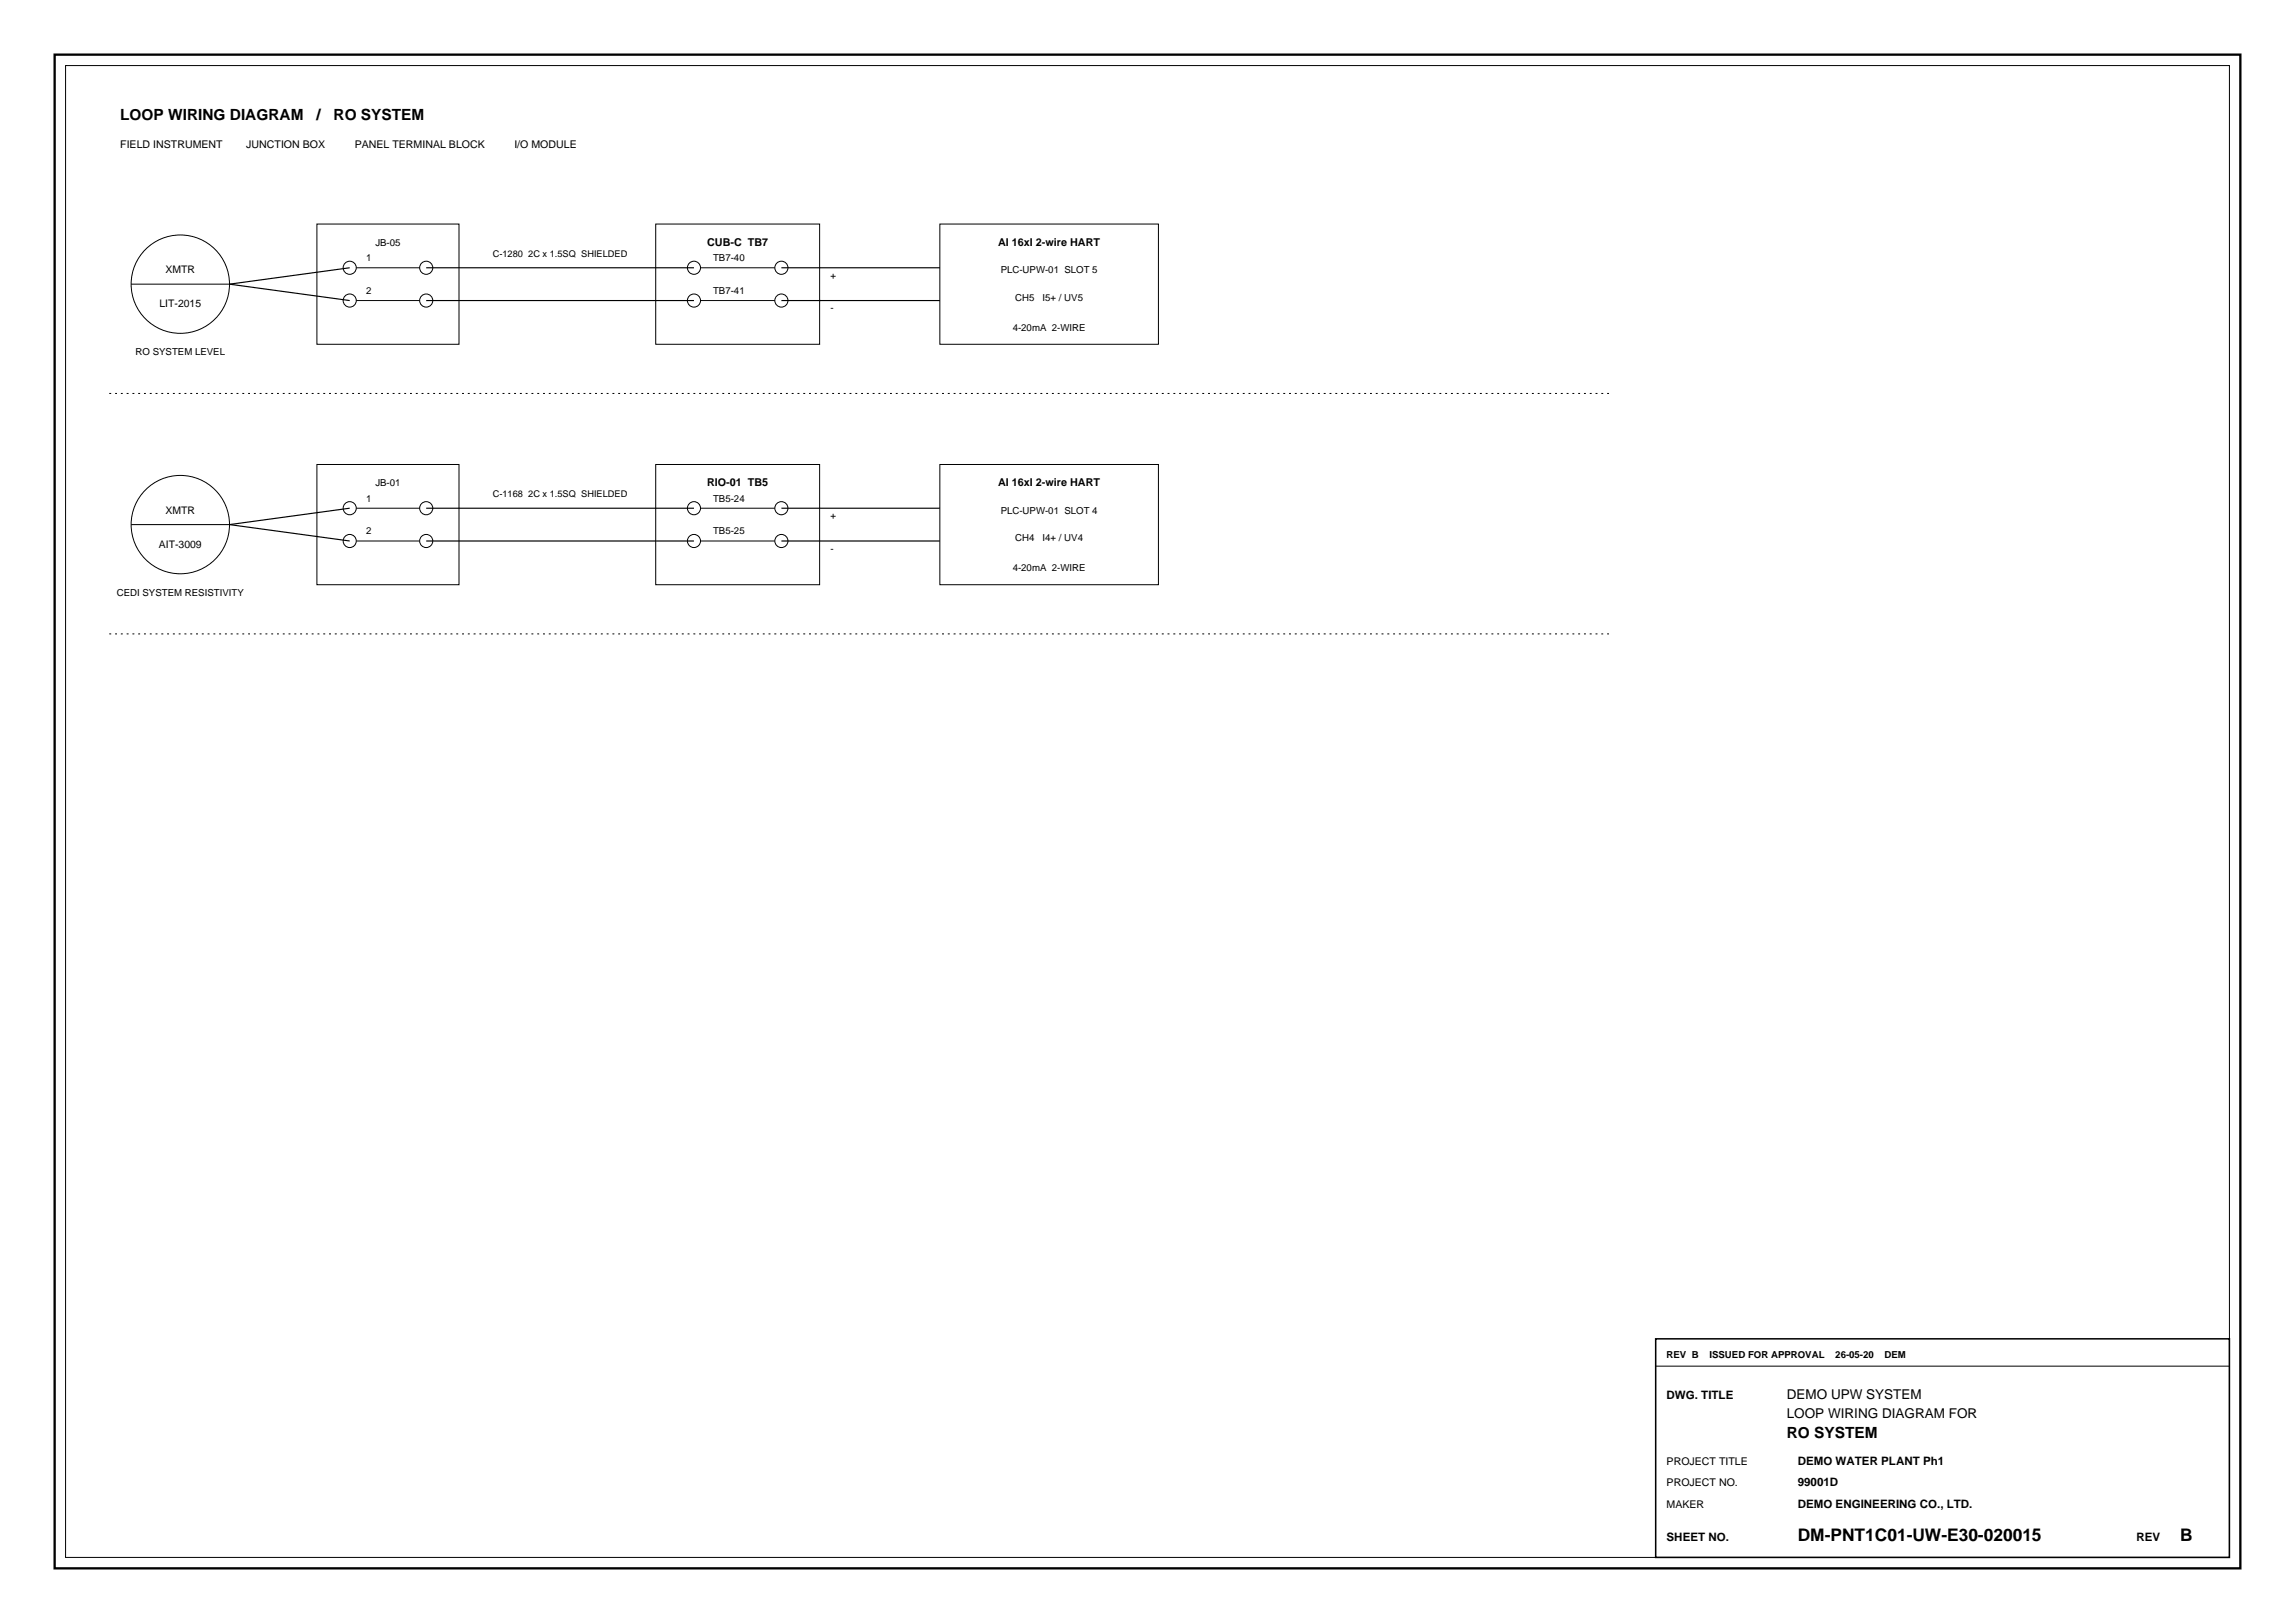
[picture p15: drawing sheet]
<svg xmlns="http://www.w3.org/2000/svg" width="420mm" height="297mm" viewBox="0 0 420 297" stroke-linecap="round" stroke-linejoin="round" font-family="sans-serif">
<defs><g id="words">
<g font-size="3.2">
<text x="329" y="282">DM-PNT1C01-UW-E30-020015</text>
<text x="399" y="282">B</text>
</g>
<g font-size="2.8">
<text x="22" y="22">LOOP WIRING DIAGRAM</text>
<text x="57.9" y="22">/</text>
<text x="61" y="22">RO SYSTEM</text>
<text x="327" y="263.2">RO SYSTEM</text>
</g>
<g font-size="2.5">
<text x="327" y="256">DEMO UPW SYSTEM</text>
<text x="327" y="259.4">LOOP WIRING DIAGRAM FOR</text>
</g>
<g font-size="2.1">
<text x="305" y="256">DWG. TITLE</text>
<text x="329" y="268">DEMO WATER PLANT Ph1</text>
<text x="329" y="272">99001D</text>
<text x="329" y="276">DEMO ENGINEERING CO., LTD.</text>
<text x="305" y="282">SHEET NO.</text>
<text x="391" y="282">REV</text>
</g>
<g font-size="2">
<text x="129.4" y="45">CUB-C TB7</text>
<text x="182.7" y="45">AI 16xI 2-wire HART</text>
<text x="129.4" y="89">RIO-01 TB5</text>
<text x="182.7" y="89">AI 16xI 2-wire HART</text>
</g>
<g font-size="1.9">
<text x="22" y="27">FIELD INSTRUMENT</text>
<text x="45.1" y="27">JUNCTION BOX</text>
<text x="64.9" y="27">PANEL TERMINAL BLOCK</text>
<text x="94.1" y="27">I/O MODULE</text>
<text x="30.3" y="50">XMTR</text>
<text x="29.2" y="56.2">LIT-2015</text>
<text x="30.3" y="94">XMTR</text>
<text x="29.1" y="100.2">AIT-3009</text>
<text x="305" y="268">PROJECT TITLE</text>
<text x="305" y="272">PROJECT NO.</text>
<text x="305" y="276">MAKER</text>
</g>
<g font-size="1.8">
<text x="67" y="47.8">1</text>
<text x="68.7" y="45">JB-05</text>
<text x="130.5" y="47.8">TB7-40</text>
<text x="67" y="53.8">2</text>
<text x="130.5" y="53.8">TB7-41</text>
<text x="152" y="51">+</text>
<text x="183.1" y="50">PLC-UPW-01 SLOT 5</text>
<text x="152" y="57">-</text>
<text x="185.8" y="55">CH5</text>
<text x="190.8" y="55">I5+ / UV5</text>
<text x="24.8" y="65">RO SYSTEM LEVEL</text>
<text x="185.3" y="60.5">4-20mA 2-WIRE</text>
<text x="68.7" y="89">JB-01</text>
<text x="67" y="91.8">1</text>
<text x="130.5" y="91.8">TB5-24</text>
<text x="152" y="95">+</text>
<text x="183.1" y="94">PLC-UPW-01 SLOT 4</text>
<text x="67" y="97.8">2</text>
<text x="130.5" y="97.8">TB5-25</text>
<text x="152" y="101">-</text>
<text x="185.8" y="99">CH4</text>
<text x="190.8" y="99">I4+ / UV4</text>
<text x="185.3" y="104.5">4-20mA 2-WIRE</text>
<text x="21.4" y="109">CEDI SYSTEM RESISTIVITY</text>
<text x="305" y="248.5">REV B</text>
<text x="312.8" y="248.5">ISSUED FOR APPROVAL</text>
<text x="335.9" y="248.5">26-05-20</text>
<text x="344.9" y="248.5">DEM</text>
</g>
<g font-size="1.7">
<text x="90.2" y="47">C-1280 2C x 1.5SQ SHIELDED</text>
<text x="90.2" y="91">C-1168 2C x 1.5SQ SHIELDED</text>
</g>
</g></defs>
<path d="M10 10h400v277h-400z" fill="none" stroke="#000" stroke-width=".42"/>
<g fill="none" stroke="#000" stroke-width=".18">
<path d="M12 12h396v273h-396zM24 52h18M58 41h26v22h-26zM65.2 49h11.6M65.2 55h11.6M120 41h30v22h-30zM128.2 49h13.6M128.2 55h13.6M172 41h40v22h-40zM24 96h18M58 85h26v22h-26zM65.2 93h11.6"/>
<path d="M65.2 99h11.6M120 85h30v22h-30zM128.2 93h13.6M128.2 99h13.6M172 85h40v22h-40zM303 250h105"/>
<circle cx="33" cy="52" r="9"/>
<circle cx="64" cy="55" r="1.2"/>
<circle cx="64" cy="49" r="1.2"/>
<circle cx="78" cy="55" r="1.2"/>
<circle cx="78" cy="49" r="1.2"/>
<circle cx="127" cy="55" r="1.2"/>
<circle cx="127" cy="49" r="1.2"/>
<circle cx="143" cy="55" r="1.2"/>
<circle cx="143" cy="49" r="1.2"/>
<circle cx="33" cy="96" r="9"/>
<circle cx="64" cy="93" r="1.2"/>
<circle cx="64" cy="99" r="1.2"/>
<circle cx="78" cy="93" r="1.2"/>
<circle cx="78" cy="99" r="1.2"/>
<circle cx="127" cy="93" r="1.2"/>
<circle cx="127" cy="99" r="1.2"/>
<circle cx="143" cy="93" r="1.2"/>
<circle cx="143" cy="99" r="1.2"/>
</g>
<path d="M64 49l-22 3 22 3M78 49h49M78 55h49M143 49h29M143 55h29M64 93l-22 3 22 3M78 93h49M78 99h49M143 93h29M143 99h29" fill="none" stroke="#000" stroke-width=".21"/>
<path d="M20 72h275M20 116h275" fill="none" stroke="#000" stroke-width=".18" stroke-dasharray=".4 .7" stroke-linecap="butt"/>
<path d="M303 245h105v40h-105z" fill="none" stroke="#000" stroke-width=".28"/>
<use href="#words"/>
</svg>
